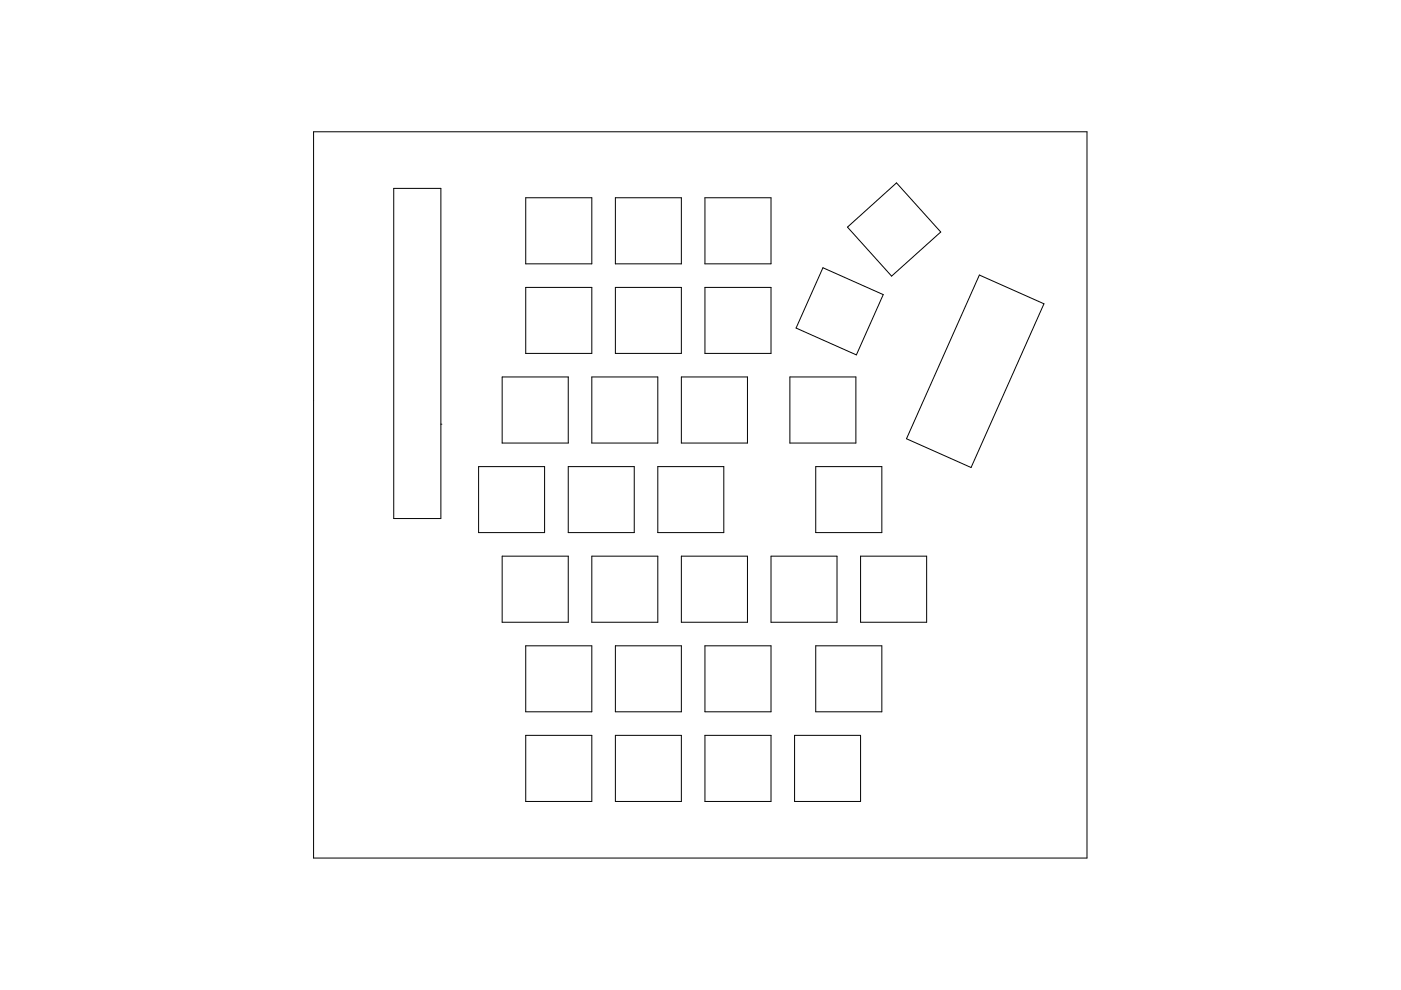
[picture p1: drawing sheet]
<svg xmlns="http://www.w3.org/2000/svg" width="297mm" height="210mm" viewBox="0 0 297 210" stroke-linecap="round" stroke-linejoin="round" font-family="sans-serif">
<g fill="none" stroke="#000" stroke-width=".21">
<path d="M66.5 27.9h164v154h-164zM83.5 39.9h10v70h-10zM111.5 41.9h14v14h-14zM130.5 41.9h14v14h-14zM149.5 41.9h14v14h-14zM174.5 56.8l12.8 5.7-5.7 12.7-12.8-5.6zM179.7 48.2l10.4-9.4 9.4 10.4-10.5 9.3zM207.6 58.3l13.7 6.1-15.4 34.7-13.7-6.1zM106.5 79.9h14v14h-14zM111.5 60.9h14v14h-14zM125.5 79.9h14v14h-14zM130.5 60.9h14v14h-14z"/>
<path d="M144.5 79.9h14v14h-14zM149.5 60.9h14v14h-14zM167.5 79.9h14v14h-14zM93.5 89.9h.1M101.5 98.9h14v14h-14zM120.5 98.9h14v14h-14zM139.5 98.9h14v14h-14zM173 98.9h14v14h-14zM106.5 117.9h14v14h-14zM125.5 117.9h14v14h-14zM144.5 117.9h14v14h-14zM163.5 117.9h14v14h-14z"/>
<path d="M182.5 117.9h14v14h-14zM111.5 136.9h14v14h-14zM130.5 136.9h14v14h-14zM149.5 136.9h14v14h-14zM173 136.9h14v14h-14zM111.5 155.9h14v14h-14zM130.5 155.9h14v14h-14zM149.5 155.9h14v14h-14zM168.5 155.9h14v14h-14z"/>
</g>
</svg>
